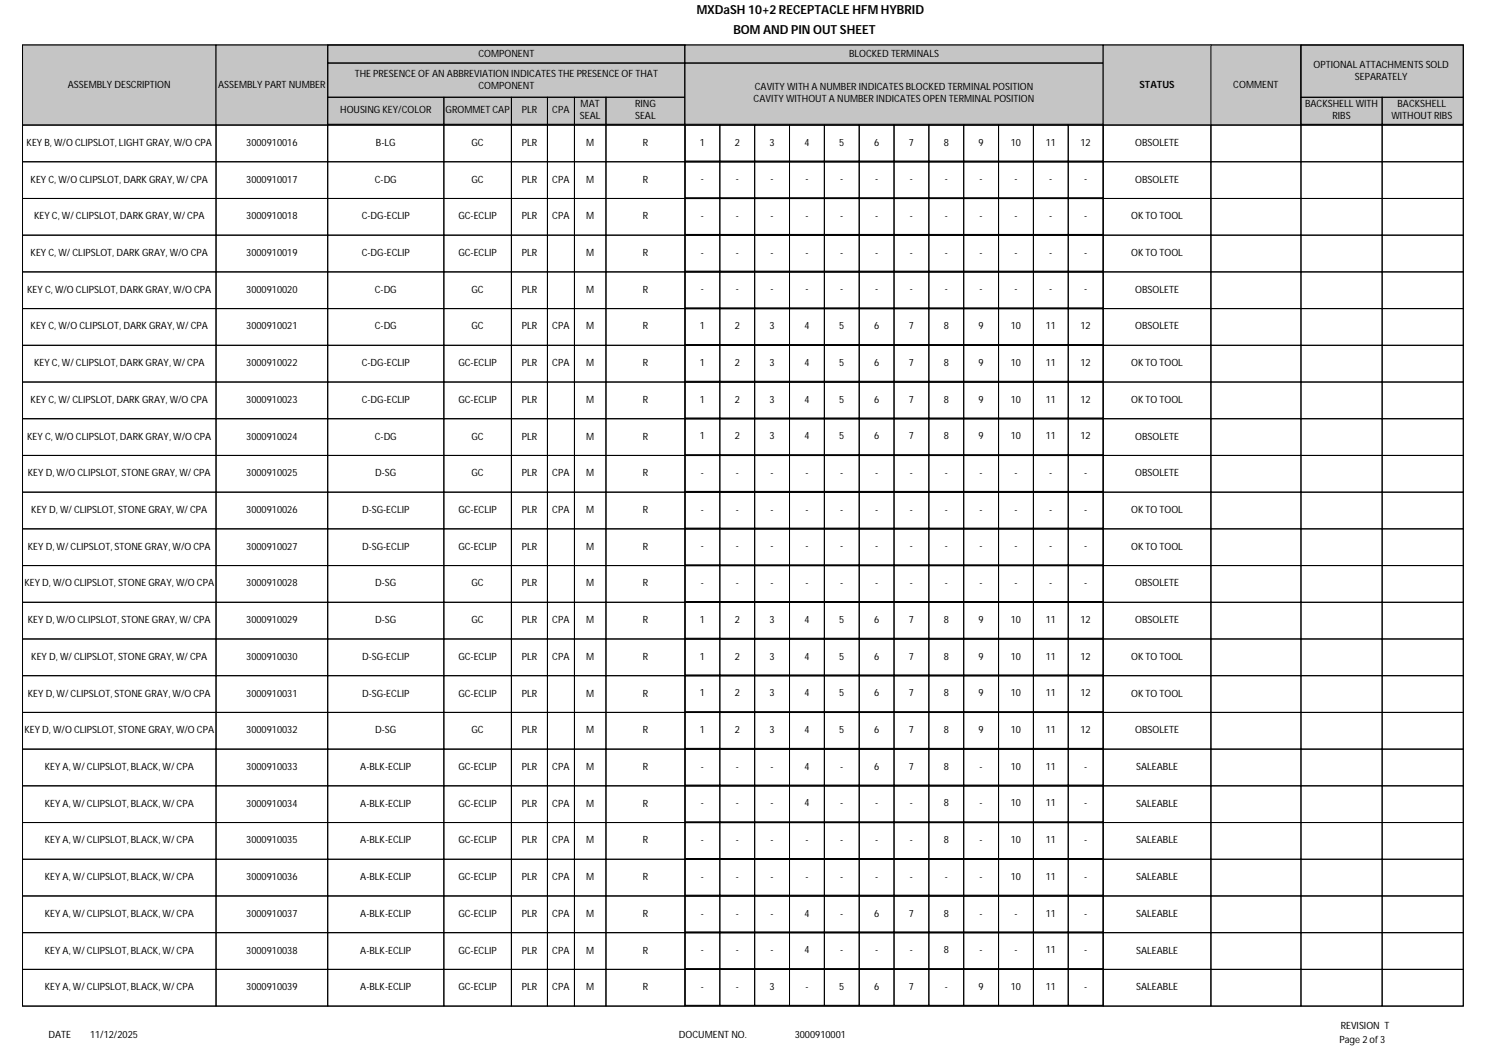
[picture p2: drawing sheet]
<svg xmlns="http://www.w3.org/2000/svg" width="420mm" height="297mm" viewBox="0 0 420 297" stroke-linecap="round" stroke-linejoin="round" font-family="sans-serif">
<defs><g id="words">
<g font-size="3.5">
<text x="196.5" y="4.1">MXDaSH 10+2 RECEPTACLE HFM HYBRID</text>
<text x="206.9" y="9.5">BOM AND PIN OUT SHEET</text>
</g>
<g font-size="2.8">
<text x="134.9" y="15.9">COMPONENT</text>
<text x="239.5" y="16">BLOCKED TERMINALS</text>
<text x="100.1" y="21.6">THE PRESENCE OF AN ABBREVIATION INDICATES THE PRESENCE OF THAT</text>
<text x="370.5" y="19.1">OPTIONAL ATTACHMENTS SOLD</text>
<text x="382.2" y="22.5">SEPARATELY</text>
<text x="19.1" y="24.7">ASSEMBLY DESCRIPTION</text>
<text x="61.5" y="24.7">ASSEMBLY PART NUMBER</text>
<text x="134.9" y="25">COMPONENT</text>
<text x="212.6" y="28.8">CAVITY WITHOUT A NUMBER INDICATES OPEN TERMINAL POSITION</text>
<text x="212.9" y="25.4">CAVITY WITH A NUMBER INDICATES BLOCKED TERMINAL POSITION</text>
<text x="321.4" y="24.7">STATUS</text>
<text x="347.9" y="24.7">COMMENT</text>
<text x="95.9" y="31.9">HOUSING KEY/COLOR</text>
<text x="125.7" y="31.9">GROMMET CAP</text>
<text x="147.2" y="31.9">PLR</text>
<text x="155.8" y="31.9">CPA</text>
<text x="163.6" y="33.6">SEAL</text>
<text x="163.8" y="30.3">MAT</text>
<text x="179.1" y="30.3">RING</text>
<text x="179.2" y="33.6">SEAL</text>
<text x="368.1" y="30.3">BACKSHELL WITH</text>
<text x="375.9" y="33.6">RIBS</text>
<text x="392.5" y="33.6">WITHOUT RIBS</text>
<text x="394.2" y="30.3">BACKSHELL</text>
<text x="7.5" y="41.2">KEY B, W/O CLIPSLOT, LIGHT GRAY, W/O CPA</text>
<text x="69.5" y="41.2">3000910016</text>
<text x="106" y="41.2">B-LG</text>
<text x="133" y="41.2">GC</text>
<text x="147.2" y="41.2">PLR</text>
<text x="165.3" y="41.2">M</text>
<text x="181.3" y="41.2">R</text>
<text x="197.4" y="41.1">1</text>
<text x="207.2" y="41.1">2</text>
<text x="217.1" y="41.1">3</text>
<text x="226.9" y="41.1">4</text>
<text x="236.7" y="41.1">5</text>
<text x="246.5" y="41.1">6</text>
<text x="256.4" y="41.1">7</text>
<text x="266.2" y="41.1">8</text>
<text x="276" y="41.1">9</text>
<text x="285.1" y="41.1">10</text>
<text x="295" y="41.1">11</text>
<text x="304.8" y="41.1">12</text>
<text x="320.2" y="41.2">OBSOLETE</text>
<text x="8.6" y="51.5">KEY C, W/O CLIPSLOT, DARK GRAY, W/ CPA</text>
<text x="69.5" y="51.5">3000910017</text>
<text x="105.7" y="51.5">C-DG</text>
<text x="133" y="51.5">GC</text>
<text x="147.2" y="51.5">PLR</text>
<text x="155.8" y="51.5">CPA</text>
<text x="165.3" y="51.5">M</text>
<text x="181.3" y="51.5">R</text>
<text x="197.7" y="51.4">-</text>
<text x="207.5" y="51.4">-</text>
<text x="217.4" y="51.4">-</text>
<text x="227.2" y="51.4">-</text>
<text x="237" y="51.4">-</text>
<text x="246.8" y="51.4">-</text>
<text x="256.7" y="51.4">-</text>
<text x="266.5" y="51.4">-</text>
<text x="276.3" y="51.4">-</text>
<text x="286.1" y="51.4">-</text>
<text x="296" y="51.4">-</text>
<text x="305.8" y="51.4">-</text>
<text x="320.2" y="51.5">OBSOLETE</text>
<text x="9.6" y="61.9">KEY C, W/ CLIPSLOT, DARK GRAY, W/ CPA</text>
<text x="69.5" y="61.9">3000910018</text>
<text x="102" y="61.9">C-DG-ECLIP</text>
<text x="129.3" y="61.9">GC-ECLIP</text>
<text x="147.2" y="61.9">PLR</text>
<text x="155.8" y="61.9">CPA</text>
<text x="165.3" y="61.9">M</text>
<text x="181.3" y="61.9">R</text>
<text x="197.7" y="61.8">-</text>
<text x="207.5" y="61.8">-</text>
<text x="217.4" y="61.8">-</text>
<text x="227.2" y="61.8">-</text>
<text x="237" y="61.8">-</text>
<text x="246.8" y="61.8">-</text>
<text x="256.7" y="61.8">-</text>
<text x="266.5" y="61.8">-</text>
<text x="276.3" y="61.8">-</text>
<text x="286.1" y="61.8">-</text>
<text x="296" y="61.8">-</text>
<text x="305.8" y="61.8">-</text>
<text x="319.1" y="61.9">OK TO TOOL</text>
<text x="8.6" y="72.2">KEY C, W/ CLIPSLOT, DARK GRAY, W/O CPA</text>
<text x="69.5" y="72.2">3000910019</text>
<text x="102" y="72.2">C-DG-ECLIP</text>
<text x="129.3" y="72.2">GC-ECLIP</text>
<text x="147.2" y="72.2">PLR</text>
<text x="165.3" y="72.2">M</text>
<text x="181.3" y="72.2">R</text>
<text x="197.7" y="72.1">-</text>
<text x="207.5" y="72.1">-</text>
<text x="217.4" y="72.1">-</text>
<text x="227.2" y="72.1">-</text>
<text x="237" y="72.1">-</text>
<text x="246.8" y="72.1">-</text>
<text x="256.7" y="72.1">-</text>
<text x="266.5" y="72.1">-</text>
<text x="276.3" y="72.1">-</text>
<text x="286.1" y="72.1">-</text>
<text x="296" y="72.1">-</text>
<text x="305.8" y="72.1">-</text>
<text x="319.1" y="72.2">OK TO TOOL</text>
<text x="7.7" y="82.6">KEY C, W/O CLIPSLOT, DARK GRAY, W/O CPA</text>
<text x="69.5" y="82.6">3000910020</text>
<text x="105.7" y="82.6">C-DG</text>
<text x="133" y="82.6">GC</text>
<text x="147.2" y="82.6">PLR</text>
<text x="165.3" y="82.6">M</text>
<text x="181.3" y="82.6">R</text>
<text x="197.7" y="82.5">-</text>
<text x="207.5" y="82.5">-</text>
<text x="217.4" y="82.5">-</text>
<text x="227.2" y="82.5">-</text>
<text x="237" y="82.5">-</text>
<text x="246.8" y="82.5">-</text>
<text x="256.7" y="82.5">-</text>
<text x="266.5" y="82.5">-</text>
<text x="276.3" y="82.5">-</text>
<text x="286.1" y="82.5">-</text>
<text x="296" y="82.5">-</text>
<text x="305.8" y="82.5">-</text>
<text x="320.2" y="82.6">OBSOLETE</text>
<text x="8.6" y="92.9">KEY C, W/O CLIPSLOT, DARK GRAY, W/ CPA</text>
<text x="69.5" y="92.9">3000910021</text>
<text x="105.7" y="92.9">C-DG</text>
<text x="133" y="92.9">GC</text>
<text x="147.2" y="92.9">PLR</text>
<text x="155.8" y="92.9">CPA</text>
<text x="165.3" y="92.9">M</text>
<text x="181.3" y="92.9">R</text>
<text x="197.4" y="92.8">1</text>
<text x="207.2" y="92.8">2</text>
<text x="217.1" y="92.8">3</text>
<text x="226.9" y="92.8">4</text>
<text x="236.7" y="92.8">5</text>
<text x="246.5" y="92.8">6</text>
<text x="256.4" y="92.8">7</text>
<text x="266.2" y="92.8">8</text>
<text x="276" y="92.8">9</text>
<text x="285.1" y="92.8">10</text>
<text x="295" y="92.8">11</text>
<text x="304.8" y="92.8">12</text>
<text x="320.2" y="92.9">OBSOLETE</text>
<text x="9.6" y="103.3">KEY C, W/ CLIPSLOT, DARK GRAY, W/ CPA</text>
<text x="69.5" y="103.3">3000910022</text>
<text x="102" y="103.3">C-DG-ECLIP</text>
<text x="129.3" y="103.3">GC-ECLIP</text>
<text x="147.2" y="103.3">PLR</text>
<text x="155.8" y="103.3">CPA</text>
<text x="165.3" y="103.3">M</text>
<text x="181.3" y="103.3">R</text>
<text x="197.4" y="103.2">1</text>
<text x="207.2" y="103.2">2</text>
<text x="217.1" y="103.2">3</text>
<text x="226.9" y="103.2">4</text>
<text x="236.7" y="103.2">5</text>
<text x="246.5" y="103.2">6</text>
<text x="256.4" y="103.2">7</text>
<text x="266.2" y="103.2">8</text>
<text x="276" y="103.2">9</text>
<text x="285.1" y="103.2">10</text>
<text x="295" y="103.2">11</text>
<text x="304.8" y="103.2">12</text>
<text x="319.1" y="103.3">OK TO TOOL</text>
<text x="8.6" y="113.6">KEY C, W/ CLIPSLOT, DARK GRAY, W/O CPA</text>
<text x="69.5" y="113.6">3000910023</text>
<text x="102" y="113.6">C-DG-ECLIP</text>
<text x="129.3" y="113.6">GC-ECLIP</text>
<text x="147.2" y="113.6">PLR</text>
<text x="165.3" y="113.6">M</text>
<text x="181.3" y="113.6">R</text>
<text x="197.4" y="113.5">1</text>
<text x="207.2" y="113.5">2</text>
<text x="217.1" y="113.5">3</text>
<text x="226.9" y="113.5">4</text>
<text x="236.7" y="113.5">5</text>
<text x="246.5" y="113.5">6</text>
<text x="256.4" y="113.5">7</text>
<text x="266.2" y="113.5">8</text>
<text x="276" y="113.5">9</text>
<text x="285.1" y="113.5">10</text>
<text x="295" y="113.5">11</text>
<text x="304.8" y="113.5">12</text>
<text x="319.1" y="113.6">OK TO TOOL</text>
<text x="7.7" y="124">KEY C, W/O CLIPSLOT, DARK GRAY, W/O CPA</text>
<text x="69.5" y="124">3000910024</text>
<text x="105.7" y="124">C-DG</text>
<text x="133" y="124">GC</text>
<text x="147.2" y="124">PLR</text>
<text x="165.3" y="124">M</text>
<text x="181.3" y="124">R</text>
<text x="197.4" y="123.9">1</text>
<text x="207.2" y="123.9">2</text>
<text x="217.1" y="123.9">3</text>
<text x="226.9" y="123.9">4</text>
<text x="236.7" y="123.9">5</text>
<text x="246.5" y="123.9">6</text>
<text x="256.4" y="123.9">7</text>
<text x="266.2" y="123.9">8</text>
<text x="276" y="123.9">9</text>
<text x="285.1" y="123.9">10</text>
<text x="295" y="123.9">11</text>
<text x="304.8" y="123.9">12</text>
<text x="320.2" y="124">OBSOLETE</text>
<text x="7.9" y="134.3">KEY D, W/O CLIPSLOT, STONE GRAY, W/ CPA</text>
<text x="69.5" y="134.3">3000910025</text>
<text x="105.8" y="134.3">D-SG</text>
<text x="133" y="134.3">GC</text>
<text x="147.2" y="134.3">PLR</text>
<text x="155.8" y="134.3">CPA</text>
<text x="165.3" y="134.3">M</text>
<text x="181.3" y="134.3">R</text>
<text x="197.7" y="134.3">-</text>
<text x="207.5" y="134.3">-</text>
<text x="217.4" y="134.3">-</text>
<text x="227.2" y="134.3">-</text>
<text x="237" y="134.3">-</text>
<text x="246.8" y="134.3">-</text>
<text x="256.7" y="134.3">-</text>
<text x="266.5" y="134.3">-</text>
<text x="276.3" y="134.3">-</text>
<text x="286.1" y="134.3">-</text>
<text x="296" y="134.3">-</text>
<text x="305.8" y="134.3">-</text>
<text x="320.2" y="134.3">OBSOLETE</text>
<text x="8.8" y="144.7">KEY D, W/ CLIPSLOT, STONE GRAY, W/ CPA</text>
<text x="69.5" y="144.7">3000910026</text>
<text x="102.1" y="144.7">D-SG-ECLIP</text>
<text x="129.3" y="144.7">GC-ECLIP</text>
<text x="147.2" y="144.7">PLR</text>
<text x="155.8" y="144.7">CPA</text>
<text x="165.3" y="144.7">M</text>
<text x="181.3" y="144.7">R</text>
<text x="197.7" y="144.6">-</text>
<text x="207.5" y="144.6">-</text>
<text x="217.4" y="144.6">-</text>
<text x="227.2" y="144.6">-</text>
<text x="237" y="144.6">-</text>
<text x="246.8" y="144.6">-</text>
<text x="256.7" y="144.6">-</text>
<text x="266.5" y="144.6">-</text>
<text x="276.3" y="144.6">-</text>
<text x="286.1" y="144.6">-</text>
<text x="296" y="144.6">-</text>
<text x="305.8" y="144.6">-</text>
<text x="319.1" y="144.7">OK TO TOOL</text>
<text x="7.9" y="155">KEY D, W/ CLIPSLOT, STONE GRAY, W/O CPA</text>
<text x="69.5" y="155">3000910027</text>
<text x="102.1" y="155">D-SG-ECLIP</text>
<text x="129.3" y="155">GC-ECLIP</text>
<text x="147.2" y="155">PLR</text>
<text x="165.3" y="155">M</text>
<text x="181.3" y="155">R</text>
<text x="197.7" y="155">-</text>
<text x="207.5" y="155">-</text>
<text x="217.4" y="155">-</text>
<text x="227.2" y="155">-</text>
<text x="237" y="155">-</text>
<text x="246.8" y="155">-</text>
<text x="256.7" y="155">-</text>
<text x="266.5" y="155">-</text>
<text x="276.3" y="155">-</text>
<text x="286.1" y="155">-</text>
<text x="296" y="155">-</text>
<text x="305.8" y="155">-</text>
<text x="319.1" y="155">OK TO TOOL</text>
<text x="6.9" y="165.4">KEY D, W/O CLIPSLOT, STONE GRAY, W/O CPA</text>
<text x="69.5" y="165.4">3000910028</text>
<text x="105.8" y="165.4">D-SG</text>
<text x="133" y="165.4">GC</text>
<text x="147.2" y="165.4">PLR</text>
<text x="165.3" y="165.4">M</text>
<text x="181.3" y="165.4">R</text>
<text x="197.7" y="165.3">-</text>
<text x="207.5" y="165.3">-</text>
<text x="217.4" y="165.3">-</text>
<text x="227.2" y="165.3">-</text>
<text x="237" y="165.3">-</text>
<text x="246.8" y="165.3">-</text>
<text x="256.7" y="165.3">-</text>
<text x="266.5" y="165.3">-</text>
<text x="276.3" y="165.3">-</text>
<text x="286.1" y="165.3">-</text>
<text x="296" y="165.3">-</text>
<text x="305.8" y="165.3">-</text>
<text x="320.2" y="165.4">OBSOLETE</text>
<text x="7.9" y="175.8">KEY D, W/O CLIPSLOT, STONE GRAY, W/ CPA</text>
<text x="69.5" y="175.8">3000910029</text>
<text x="105.8" y="175.8">D-SG</text>
<text x="133" y="175.8">GC</text>
<text x="147.2" y="175.8">PLR</text>
<text x="155.8" y="175.8">CPA</text>
<text x="165.3" y="175.8">M</text>
<text x="181.3" y="175.8">R</text>
<text x="197.4" y="175.7">1</text>
<text x="207.2" y="175.7">2</text>
<text x="217.1" y="175.7">3</text>
<text x="226.9" y="175.7">4</text>
<text x="236.7" y="175.7">5</text>
<text x="246.5" y="175.7">6</text>
<text x="256.4" y="175.7">7</text>
<text x="266.2" y="175.7">8</text>
<text x="276" y="175.7">9</text>
<text x="285.1" y="175.7">10</text>
<text x="295" y="175.7">11</text>
<text x="304.8" y="175.7">12</text>
<text x="320.2" y="175.8">OBSOLETE</text>
<text x="8.8" y="186.1">KEY D, W/ CLIPSLOT, STONE GRAY, W/ CPA</text>
<text x="69.5" y="186.1">3000910030</text>
<text x="102.1" y="186.1">D-SG-ECLIP</text>
<text x="129.3" y="186.1">GC-ECLIP</text>
<text x="147.2" y="186.1">PLR</text>
<text x="155.8" y="186.1">CPA</text>
<text x="165.3" y="186.1">M</text>
<text x="181.3" y="186.1">R</text>
<text x="197.4" y="186">1</text>
<text x="207.2" y="186">2</text>
<text x="217.1" y="186">3</text>
<text x="226.9" y="186">4</text>
<text x="236.7" y="186">5</text>
<text x="246.5" y="186">6</text>
<text x="256.4" y="186">7</text>
<text x="266.2" y="186">8</text>
<text x="276" y="186">9</text>
<text x="285.1" y="186">10</text>
<text x="295" y="186">11</text>
<text x="304.8" y="186">12</text>
<text x="319.1" y="186.1">OK TO TOOL</text>
<text x="7.9" y="196.5">KEY D, W/ CLIPSLOT, STONE GRAY, W/O CPA</text>
<text x="69.5" y="196.5">3000910031</text>
<text x="102.1" y="196.5">D-SG-ECLIP</text>
<text x="129.3" y="196.5">GC-ECLIP</text>
<text x="147.2" y="196.5">PLR</text>
<text x="165.3" y="196.5">M</text>
<text x="181.3" y="196.5">R</text>
<text x="197.4" y="196.4">1</text>
<text x="207.2" y="196.4">2</text>
<text x="217.1" y="196.4">3</text>
<text x="226.9" y="196.4">4</text>
<text x="236.7" y="196.4">5</text>
<text x="246.5" y="196.4">6</text>
<text x="256.4" y="196.4">7</text>
<text x="266.2" y="196.4">8</text>
<text x="276" y="196.4">9</text>
<text x="285.1" y="196.4">10</text>
<text x="295" y="196.4">11</text>
<text x="304.8" y="196.4">12</text>
<text x="319.1" y="196.5">OK TO TOOL</text>
<text x="6.9" y="206.8">KEY D, W/O CLIPSLOT, STONE GRAY, W/O CPA</text>
<text x="69.5" y="206.8">3000910032</text>
<text x="105.8" y="206.8">D-SG</text>
<text x="133" y="206.8">GC</text>
<text x="147.2" y="206.8">PLR</text>
<text x="165.3" y="206.8">M</text>
<text x="181.3" y="206.8">R</text>
<text x="197.4" y="206.7">1</text>
<text x="207.2" y="206.7">2</text>
<text x="217.1" y="206.7">3</text>
<text x="226.9" y="206.7">4</text>
<text x="236.7" y="206.7">5</text>
<text x="246.5" y="206.7">6</text>
<text x="256.4" y="206.7">7</text>
<text x="266.2" y="206.7">8</text>
<text x="276" y="206.7">9</text>
<text x="285.1" y="206.7">10</text>
<text x="295" y="206.7">11</text>
<text x="304.8" y="206.7">12</text>
<text x="320.2" y="206.8">OBSOLETE</text>
<text x="12.6" y="217.2">KEY A, W/ CLIPSLOT, BLACK, W/ CPA</text>
<text x="69.5" y="217.2">3000910033</text>
<text x="101.6" y="217.2">A-BLK-ECLIP</text>
<text x="129.3" y="217.2">GC-ECLIP</text>
<text x="147.2" y="217.2">PLR</text>
<text x="155.8" y="217.2">CPA</text>
<text x="165.3" y="217.2">M</text>
<text x="181.3" y="217.2">R</text>
<text x="197.7" y="217.1">-</text>
<text x="207.5" y="217.1">-</text>
<text x="217.4" y="217.1">-</text>
<text x="226.9" y="217.1">4</text>
<text x="237" y="217.1">-</text>
<text x="246.5" y="217.1">6</text>
<text x="256.4" y="217.1">7</text>
<text x="266.2" y="217.1">8</text>
<text x="276.3" y="217.1">-</text>
<text x="285.1" y="217.1">10</text>
<text x="295" y="217.1">11</text>
<text x="305.8" y="217.1">-</text>
<text x="320.5" y="217.2">SALEABLE</text>
<text x="12.6" y="227.5">KEY A, W/ CLIPSLOT, BLACK, W/ CPA</text>
<text x="69.5" y="227.5">3000910034</text>
<text x="101.6" y="227.5">A-BLK-ECLIP</text>
<text x="129.3" y="227.5">GC-ECLIP</text>
<text x="147.2" y="227.5">PLR</text>
<text x="155.8" y="227.5">CPA</text>
<text x="165.3" y="227.5">M</text>
<text x="181.3" y="227.5">R</text>
<text x="197.7" y="227.4">-</text>
<text x="207.5" y="227.4">-</text>
<text x="217.4" y="227.4">-</text>
<text x="226.9" y="227.4">4</text>
<text x="237" y="227.4">-</text>
<text x="246.8" y="227.4">-</text>
<text x="256.7" y="227.4">-</text>
<text x="266.2" y="227.4">8</text>
<text x="276.3" y="227.4">-</text>
<text x="285.1" y="227.4">10</text>
<text x="295" y="227.4">11</text>
<text x="305.8" y="227.4">-</text>
<text x="320.5" y="227.5">SALEABLE</text>
<text x="12.6" y="237.9">KEY A, W/ CLIPSLOT, BLACK, W/ CPA</text>
<text x="69.5" y="237.9">3000910035</text>
<text x="101.6" y="237.9">A-BLK-ECLIP</text>
<text x="129.3" y="237.9">GC-ECLIP</text>
<text x="147.2" y="237.9">PLR</text>
<text x="155.8" y="237.9">CPA</text>
<text x="165.3" y="237.9">M</text>
<text x="181.3" y="237.9">R</text>
<text x="197.7" y="237.8">-</text>
<text x="207.5" y="237.8">-</text>
<text x="217.4" y="237.8">-</text>
<text x="227.2" y="237.8">-</text>
<text x="237" y="237.8">-</text>
<text x="246.8" y="237.8">-</text>
<text x="256.7" y="237.8">-</text>
<text x="266.2" y="237.8">8</text>
<text x="276.3" y="237.8">-</text>
<text x="285.1" y="237.8">10</text>
<text x="295" y="237.8">11</text>
<text x="305.8" y="237.8">-</text>
<text x="320.5" y="237.9">SALEABLE</text>
<text x="12.6" y="248.2">KEY A, W/ CLIPSLOT, BLACK, W/ CPA</text>
<text x="69.5" y="248.2">3000910036</text>
<text x="101.6" y="248.2">A-BLK-ECLIP</text>
<text x="129.3" y="248.2">GC-ECLIP</text>
<text x="147.2" y="248.2">PLR</text>
<text x="155.8" y="248.2">CPA</text>
<text x="165.3" y="248.2">M</text>
<text x="181.3" y="248.2">R</text>
<text x="197.7" y="248.1">-</text>
<text x="207.5" y="248.1">-</text>
<text x="217.4" y="248.1">-</text>
<text x="227.2" y="248.1">-</text>
<text x="237" y="248.1">-</text>
<text x="246.8" y="248.1">-</text>
<text x="256.7" y="248.1">-</text>
<text x="266.5" y="248.1">-</text>
<text x="276.3" y="248.1">-</text>
<text x="285.1" y="248.1">10</text>
<text x="295" y="248.1">11</text>
<text x="305.8" y="248.1">-</text>
<text x="320.5" y="248.2">SALEABLE</text>
<text x="12.6" y="258.6">KEY A, W/ CLIPSLOT, BLACK, W/ CPA</text>
<text x="69.5" y="258.6">3000910037</text>
<text x="101.6" y="258.6">A-BLK-ECLIP</text>
<text x="129.3" y="258.6">GC-ECLIP</text>
<text x="147.2" y="258.6">PLR</text>
<text x="155.8" y="258.6">CPA</text>
<text x="165.3" y="258.6">M</text>
<text x="181.3" y="258.6">R</text>
<text x="197.7" y="258.5">-</text>
<text x="207.5" y="258.5">-</text>
<text x="217.4" y="258.5">-</text>
<text x="226.9" y="258.5">4</text>
<text x="237" y="258.5">-</text>
<text x="246.5" y="258.5">6</text>
<text x="256.4" y="258.5">7</text>
<text x="266.2" y="258.5">8</text>
<text x="276.3" y="258.5">-</text>
<text x="286.1" y="258.5">-</text>
<text x="295" y="258.5">11</text>
<text x="305.8" y="258.5">-</text>
<text x="320.5" y="258.6">SALEABLE</text>
<text x="12.6" y="268.9">KEY A, W/ CLIPSLOT, BLACK, W/ CPA</text>
<text x="69.5" y="268.9">3000910038</text>
<text x="101.6" y="268.9">A-BLK-ECLIP</text>
<text x="129.3" y="268.9">GC-ECLIP</text>
<text x="147.2" y="268.9">PLR</text>
<text x="155.8" y="268.9">CPA</text>
<text x="165.3" y="268.9">M</text>
<text x="181.3" y="268.9">R</text>
<text x="197.7" y="268.9">-</text>
<text x="207.5" y="268.9">-</text>
<text x="217.4" y="268.9">-</text>
<text x="226.9" y="268.9">4</text>
<text x="237" y="268.9">-</text>
<text x="246.8" y="268.9">-</text>
<text x="256.7" y="268.9">-</text>
<text x="266.2" y="268.9">8</text>
<text x="276.3" y="268.9">-</text>
<text x="286.1" y="268.9">-</text>
<text x="295" y="268.9">11</text>
<text x="305.8" y="268.9">-</text>
<text x="320.5" y="268.9">SALEABLE</text>
<text x="12.6" y="279.3">KEY A, W/ CLIPSLOT, BLACK, W/ CPA</text>
<text x="69.5" y="279.3">3000910039</text>
<text x="101.6" y="279.3">A-BLK-ECLIP</text>
<text x="129.3" y="279.3">GC-ECLIP</text>
<text x="147.2" y="279.3">PLR</text>
<text x="155.8" y="279.3">CPA</text>
<text x="165.3" y="279.3">M</text>
<text x="181.3" y="279.3">R</text>
<text x="197.7" y="279.2">-</text>
<text x="207.5" y="279.2">-</text>
<text x="217.1" y="279.2">3</text>
<text x="227.2" y="279.2">-</text>
<text x="236.7" y="279.2">5</text>
<text x="246.5" y="279.2">6</text>
<text x="256.4" y="279.2">7</text>
<text x="266.5" y="279.2">-</text>
<text x="276" y="279.2">9</text>
<text x="285.1" y="279.2">10</text>
<text x="295" y="279.2">11</text>
<text x="305.8" y="279.2">-</text>
<text x="320.5" y="279.3">SALEABLE</text>
<text x="13.7" y="292.8">DATE</text>
<text x="25.4" y="292.8">11/12/2025</text>
<text x="191.5" y="292.8">DOCUMENT NO.</text>
<text x="224.2" y="292.8">3000910001</text>
<text x="378.2" y="290.3">REVISION T</text>
<text x="377.8" y="294.2">Page 2 of 3</text>
</g>
</g></defs>
<path d="M6.3 12.7h406.5v271.1h-406.5z" fill="none" stroke="#000" stroke-width=".28"/>
<path d="M6.3 12.7h54.6v22.6h-54.6z" fill="#c9c6b8"/>
<path d="M6.3 12.7h54.6v22.6h-54.6z" fill="none" stroke="#000" stroke-width=".28"/>
<path d="M60.9 12.7h31.5v22.6h-31.5z" fill="#c9c6b8"/>
<path d="M60.9 12.7h31.5v22.6h-31.5z" fill="none" stroke="#000" stroke-width=".28"/>
<path d="M92.4 12.7h100.8v22.6h-100.8z" fill="#c9c6b8"/>
<path d="M92.4 12.7h100.8v22.6h-100.8zM92.5 12.7h100.7v5.1h-100.7zM92.5 17.8h100.7v9.6h-100.7zM92.4 27.4h32.8v7.7h-32.8zM125.2 27.4h19.1v7.7h-19.1zM144.3 27.4h10.1v7.7h-10.1zM154.4 27.4h7.6v7.7h-7.6zM162 27.4h8.9v7.7h-8.9zM170.9 27.4h22.3v7.7h-22.3z" fill="none" stroke="#000" stroke-width=".28"/>
<path d="M193.2 12.7h118v22.6h-118z" fill="#c9c6b8"/>
<path d="M193.2 17.8h117.9v17.3h-117.9zM193.2 12.7h117.9v5.1h-117.9z" fill="none" stroke="#000" stroke-width=".28"/>
<path d="M311.2 12.7h30.4v22.6h-30.4z" fill="#c9c6b8"/>
<path d="M311.2 12.7h30.4v22.6h-30.4z" fill="none" stroke="#000" stroke-width=".28"/>
<path d="M341.6 12.7h25.4v22.6h-25.4z" fill="#c9c6b8"/>
<path d="M341.6 12.7h25.4v22.6h-25.4z" fill="none" stroke="#000" stroke-width=".28"/>
<path d="M367 12.7h45.8v22.6h-45.8z" fill="#c9c6b8"/>
<g fill="none" stroke="#000" stroke-width=".28">
<path d="M367 12.7h45.8v22.6h-45.8zM367 12.7h45.7v14.7h-45.7zM6.3 35.3h54.6v10.3h-54.6zM60.9 35.3h31.5v10.3h-31.5zM92.4 35.3h32.8v10.3h-32.8zM125.2 35.3h19.1v10.3h-19.1zM144.3 35.3h10.1v10.3h-10.1zM154.4 35.3h7.6v10.3h-7.6zM162 35.3h8.9v10.3h-8.9zM170.9 35.3h22.3v10.3h-22.3zM193.2 35.3h118v10.3h-118zM193.2 35.3h9.8v10.1h-9.8z"/>
<path d="M203 35.3h9.9v10.1h-9.9zM212.9 35.3h9.8v10.1h-9.8zM222.7 35.3h9.8v10.1h-9.8zM232.5 35.3h9.9v10.1h-9.9zM242.4 35.3h9.8v10.1h-9.8zM252.2 35.3h9.8v10.1h-9.8zM262 35.3h9.8v10.1h-9.8zM271.8 35.3h9.9v10.1h-9.9zM281.7 35.3h9.8v10.1h-9.8zM291.5 35.3h9.8v10.1h-9.8zM301.3 35.3h9.8v10.1h-9.8zM311.2 35.3h30.4v10.3h-30.4z"/>
<path d="M341.6 35.3h25.4v10.3h-25.4zM367 27.4h22.9v7.7h-22.9zM367 35.3h22.9v10.3h-22.9zM389.9 27.4h22.9v7.7h-22.9zM389.9 35.3h22.9v10.3h-22.9zM6.3 45.6h54.6v10.4h-54.6zM6.3 56h54.6v10.3h-54.6zM60.9 45.6h31.5v10.4h-31.5zM60.9 56h31.5v10.3h-31.5zM92.4 45.6h32.8v10.4h-32.8zM92.4 56h32.8v10.3h-32.8zM125.2 45.6h19.1v10.4h-19.1z"/>
<path d="M125.2 56h19.1v10.3h-19.1zM144.3 45.6h10.1v10.4h-10.1zM144.3 56h10.1v10.3h-10.1zM154.4 45.6h7.6v10.4h-7.6zM154.4 56h7.6v10.3h-7.6zM162 45.6h8.9v10.4h-8.9zM162 56h8.9v10.3h-8.9zM170.9 45.6h22.3v10.4h-22.3zM170.9 56h22.3v10.3h-22.3zM193.2 45.6h118v10.4h-118zM193.2 45.7h9.8v10.1h-9.8zM193.2 56h118v10.3h-118z"/>
<path d="M193.2 56h9.8v10.1h-9.8zM203 45.7h9.9v10.1h-9.9zM203 56h9.9v10.1h-9.9zM212.9 45.7h9.8v10.1h-9.8zM212.9 56h9.8v10.1h-9.8zM222.7 45.7h9.8v10.1h-9.8zM222.7 56h9.8v10.1h-9.8zM232.5 45.7h9.9v10.1h-9.9zM232.5 56h9.9v10.1h-9.9zM242.4 45.7h9.8v10.1h-9.8zM242.4 56h9.8v10.1h-9.8zM252.2 45.7h9.8v10.1h-9.8z"/>
<path d="M252.2 56h9.8v10.1h-9.8zM262 45.7h9.8v10.1h-9.8zM262 56h9.8v10.1h-9.8zM271.8 45.7h9.9v10.1h-9.9zM271.8 56h9.9v10.1h-9.9zM281.7 45.7h9.8v10.1h-9.8zM281.7 56h9.8v10.1h-9.8zM291.5 45.7h9.8v10.1h-9.8zM291.5 56h9.8v10.1h-9.8zM301.3 45.7h9.8v10.1h-9.8zM301.3 56h9.8v10.1h-9.8zM311.2 45.6h30.4v10.4h-30.4z"/>
<path d="M311.2 56h30.4v10.3h-30.4zM341.6 45.6h25.4v10.4h-25.4zM341.6 56h25.4v10.3h-25.4zM367 45.6h22.9v10.4h-22.9zM367 56h22.9v10.3h-22.9zM389.9 45.6h22.9v10.4h-22.9zM389.9 56h22.9v10.3h-22.9zM6.3 66.3h54.6v10.4h-54.6zM6.3 76.7h54.6v10.3h-54.6zM60.9 66.3h31.5v10.4h-31.5zM60.9 76.7h31.5v10.3h-31.5zM92.4 66.3h32.8v10.4h-32.8z"/>
<path d="M92.4 76.7h32.8v10.3h-32.8zM125.2 66.3h19.1v10.4h-19.1zM125.2 76.7h19.1v10.3h-19.1zM144.3 66.3h10.1v10.4h-10.1zM144.3 76.7h10.1v10.3h-10.1zM154.4 66.3h7.6v10.4h-7.6zM154.4 76.7h7.6v10.3h-7.6zM162 66.3h8.9v10.4h-8.9zM162 76.7h8.9v10.3h-8.9zM170.9 66.3h22.3v10.4h-22.3zM170.9 76.7h22.3v10.3h-22.3zM193.2 66.3h118v10.4h-118z"/>
<path d="M193.2 66.4h9.8v10.1h-9.8zM193.2 76.7h118v10.3h-118zM193.2 76.7h9.8v10.1h-9.8zM203 66.4h9.9v10.1h-9.9zM203 76.7h9.9v10.1h-9.9zM212.9 66.4h9.8v10.1h-9.8zM212.9 76.7h9.8v10.1h-9.8zM222.7 66.4h9.8v10.1h-9.8zM222.7 76.7h9.8v10.1h-9.8zM232.5 66.4h9.9v10.1h-9.9zM232.5 76.7h9.9v10.1h-9.9zM242.4 66.4h9.8v10.1h-9.8z"/>
<path d="M242.4 76.7h9.8v10.1h-9.8zM252.2 66.4h9.8v10.1h-9.8zM252.2 76.7h9.8v10.1h-9.8zM262 66.4h9.8v10.1h-9.8zM262 76.7h9.8v10.1h-9.8zM271.8 66.4h9.9v10.1h-9.9zM271.8 76.7h9.9v10.1h-9.9zM281.7 66.4h9.8v10.1h-9.8zM281.7 76.7h9.8v10.1h-9.8zM291.5 66.4h9.8v10.1h-9.8zM291.5 76.7h9.8v10.1h-9.8zM301.3 66.4h9.8v10.1h-9.8z"/>
<path d="M301.3 76.7h9.8v10.1h-9.8zM311.2 66.3h30.4v10.4h-30.4zM311.2 76.7h30.4v10.3h-30.4zM341.6 66.3h25.4v10.4h-25.4zM341.6 76.7h25.4v10.3h-25.4zM367 66.3h22.9v10.4h-22.9zM367 76.7h22.9v10.3h-22.9zM389.9 66.3h22.9v10.4h-22.9zM389.9 76.7h22.9v10.3h-22.9zM6.3 87h54.6v10.4h-54.6zM6.3 97.4h54.6v10.4h-54.6zM60.9 87h31.5v10.4h-31.5z"/>
<path d="M60.9 97.4h31.5v10.4h-31.5zM92.4 87h32.8v10.4h-32.8zM92.4 97.4h32.8v10.4h-32.8zM125.2 87h19.1v10.4h-19.1zM125.2 97.4h19.1v10.4h-19.1zM144.3 87h10.1v10.4h-10.1zM144.3 97.4h10.1v10.4h-10.1zM154.4 87h7.6v10.4h-7.6zM154.4 97.4h7.6v10.4h-7.6zM162 87h8.9v10.4h-8.9zM162 97.4h8.9v10.4h-8.9zM170.9 87h22.3v10.4h-22.3z"/>
<path d="M170.9 97.4h22.3v10.4h-22.3zM193.2 87h118v10.4h-118zM193.2 87.1h9.8v10.1h-9.8zM193.2 97.4h118v10.4h-118zM193.2 97.4h9.8v10.1h-9.8zM203 87.1h9.9v10.1h-9.9zM203 97.4h9.9v10.1h-9.9zM212.9 87.1h9.8v10.1h-9.8zM212.9 97.4h9.8v10.1h-9.8zM222.7 87.1h9.8v10.1h-9.8zM222.7 97.4h9.8v10.1h-9.8zM232.5 87.1h9.9v10.1h-9.9z"/>
<path d="M232.5 97.4h9.9v10.1h-9.9zM242.4 87.1h9.8v10.1h-9.8zM242.4 97.4h9.8v10.1h-9.8zM252.2 87.1h9.8v10.1h-9.8zM252.2 97.4h9.8v10.1h-9.8zM262 87.1h9.8v10.1h-9.8zM262 97.4h9.8v10.1h-9.8zM271.8 87.1h9.9v10.1h-9.9zM271.8 97.4h9.9v10.1h-9.9zM281.7 87.1h9.8v10.1h-9.8zM281.7 97.4h9.8v10.1h-9.8zM291.5 87.1h9.8v10.1h-9.8z"/>
<path d="M291.5 97.4h9.8v10.1h-9.8zM301.3 87.1h9.8v10.1h-9.8zM301.3 97.4h9.8v10.1h-9.8zM311.2 87h30.4v10.4h-30.4zM311.2 97.4h30.4v10.4h-30.4zM341.6 87h25.4v10.4h-25.4zM341.6 97.4h25.4v10.4h-25.4zM367 87h22.9v10.4h-22.9zM367 97.4h22.9v10.4h-22.9zM389.9 87h22.9v10.4h-22.9zM389.9 97.4h22.9v10.4h-22.9zM6.3 107.8h54.6v10.3h-54.6z"/>
<path d="M6.3 118.1h54.6v10.4h-54.6zM60.9 107.8h31.5v10.3h-31.5zM60.9 118.1h31.5v10.4h-31.5zM92.4 107.8h32.8v10.3h-32.8zM92.4 118.1h32.8v10.4h-32.8zM125.2 107.8h19.1v10.3h-19.1zM125.2 118.1h19.1v10.4h-19.1zM144.3 107.8h10.1v10.3h-10.1zM144.3 118.1h10.1v10.4h-10.1zM154.4 107.8h7.6v10.3h-7.6zM154.4 118.1h7.6v10.4h-7.6zM162 107.8h8.9v10.3h-8.9z"/>
<path d="M162 118.1h8.9v10.4h-8.9zM170.9 107.8h22.3v10.3h-22.3zM170.9 118.1h22.3v10.4h-22.3zM193.2 107.8h118v10.3h-118zM193.2 107.8h9.8v10.1h-9.8zM193.2 118.1h118v10.4h-118zM193.2 118.1h9.8v10.1h-9.8zM203 107.8h9.9v10.1h-9.9zM203 118.1h9.9v10.1h-9.9zM212.9 107.8h9.8v10.1h-9.8zM212.9 118.1h9.8v10.1h-9.8zM222.7 107.8h9.8v10.1h-9.8z"/>
<path d="M222.7 118.1h9.8v10.1h-9.8zM232.5 107.8h9.9v10.1h-9.9zM232.5 118.1h9.9v10.1h-9.9zM242.4 107.8h9.8v10.1h-9.8zM242.4 118.1h9.8v10.1h-9.8zM252.2 107.8h9.8v10.1h-9.8zM252.2 118.1h9.8v10.1h-9.8zM262 107.8h9.8v10.1h-9.8zM262 118.1h9.8v10.1h-9.8zM271.8 107.8h9.9v10.1h-9.9zM271.8 118.1h9.9v10.1h-9.9zM281.7 107.8h9.8v10.1h-9.8z"/>
<path d="M281.7 118.1h9.8v10.1h-9.8zM291.5 107.8h9.8v10.1h-9.8zM291.5 118.1h9.8v10.1h-9.8zM301.3 107.8h9.8v10.1h-9.8zM301.3 118.1h9.8v10.1h-9.8zM311.2 107.8h30.4v10.3h-30.4zM311.2 118.1h30.4v10.4h-30.4zM341.6 107.8h25.4v10.3h-25.4zM341.6 118.1h25.4v10.4h-25.4zM367 107.8h22.9v10.3h-22.9zM367 118.1h22.9v10.4h-22.9zM389.9 107.8h22.9v10.3h-22.9z"/>
<path d="M389.9 118.1h22.9v10.4h-22.9zM6.3 128.5h54.6v10.3h-54.6zM6.3 138.8h54.6v10.4h-54.6zM60.9 128.5h31.5v10.3h-31.5zM60.9 138.8h31.5v10.4h-31.5zM92.4 128.5h32.8v10.3h-32.8zM92.4 138.8h32.8v10.4h-32.8zM125.2 128.5h19.1v10.3h-19.1zM125.2 138.8h19.1v10.4h-19.1zM144.3 128.5h10.1v10.3h-10.1zM144.3 138.8h10.1v10.4h-10.1zM154.4 128.5h7.6v10.3h-7.6z"/>
<path d="M154.4 138.8h7.6v10.4h-7.6zM162 128.5h8.9v10.3h-8.9zM162 138.8h8.9v10.4h-8.9zM170.9 128.5h22.3v10.3h-22.3zM170.9 138.8h22.3v10.4h-22.3zM193.2 128.5h118v10.3h-118zM193.2 128.5h9.8v10.1h-9.8zM193.2 138.8h118v10.4h-118zM193.2 138.8h9.8v10.2h-9.8zM203 128.5h9.9v10.1h-9.9zM203 138.8h9.9v10.2h-9.9zM212.9 128.5h9.8v10.1h-9.8z"/>
<path d="M212.9 138.8h9.8v10.2h-9.8zM222.7 128.5h9.8v10.1h-9.8zM222.7 138.8h9.8v10.2h-9.8zM232.5 128.5h9.9v10.1h-9.9zM232.5 138.8h9.9v10.2h-9.9zM242.4 128.5h9.8v10.1h-9.8zM242.4 138.8h9.8v10.2h-9.8zM252.2 128.5h9.8v10.1h-9.8zM252.2 138.8h9.8v10.2h-9.8zM262 128.5h9.8v10.1h-9.8zM262 138.8h9.8v10.2h-9.8zM271.8 128.5h9.9v10.1h-9.9z"/>
<path d="M271.8 138.8h9.9v10.2h-9.9zM281.7 128.5h9.8v10.1h-9.8zM281.7 138.8h9.8v10.2h-9.8zM291.5 128.5h9.8v10.1h-9.8zM291.5 138.8h9.8v10.2h-9.8zM301.3 128.5h9.8v10.1h-9.8zM301.3 138.8h9.8v10.2h-9.8zM311.2 128.5h30.4v10.3h-30.4zM311.2 138.8h30.4v10.4h-30.4zM341.6 128.5h25.4v10.3h-25.4zM341.6 138.8h25.4v10.4h-25.4zM367 128.5h22.9v10.3h-22.9z"/>
<path d="M367 138.8h22.9v10.4h-22.9zM389.9 128.5h22.9v10.3h-22.9zM389.9 138.8h22.9v10.4h-22.9zM6.3 149.2h54.6v10.3h-54.6zM6.3 159.5h54.6v10.4h-54.6zM60.9 149.2h31.5v10.3h-31.5zM60.9 159.5h31.5v10.4h-31.5zM92.4 149.2h32.8v10.3h-32.8zM92.4 159.5h32.8v10.4h-32.8zM125.2 149.2h19.1v10.3h-19.1zM125.2 159.5h19.1v10.4h-19.1zM144.3 149.2h10.1v10.3h-10.1z"/>
<path d="M144.3 159.5h10.1v10.4h-10.1zM154.4 149.2h7.6v10.3h-7.6zM154.4 159.5h7.6v10.4h-7.6zM162 149.2h8.9v10.3h-8.9zM162 159.5h8.9v10.4h-8.9zM170.9 149.2h22.3v10.3h-22.3zM170.9 159.5h22.3v10.4h-22.3zM193.2 149.2h118v10.3h-118zM193.2 149.2h9.8v10.1h-9.8zM193.2 159.5h118v10.4h-118zM193.2 159.6h9.8v10.1h-9.8zM203 149.2h9.9v10.1h-9.9z"/>
<path d="M203 159.6h9.9v10.1h-9.9zM212.9 149.2h9.8v10.1h-9.8zM212.9 159.6h9.8v10.1h-9.8zM222.7 149.2h9.8v10.1h-9.8zM222.7 159.6h9.8v10.1h-9.8zM232.5 149.2h9.9v10.1h-9.9zM232.5 159.6h9.9v10.1h-9.9zM242.4 149.2h9.8v10.1h-9.8zM242.4 159.6h9.8v10.1h-9.8zM252.2 149.2h9.8v10.1h-9.8zM252.2 159.6h9.8v10.1h-9.8zM262 149.2h9.8v10.1h-9.8z"/>
<path d="M262 159.6h9.8v10.1h-9.8zM271.8 149.2h9.9v10.1h-9.9zM271.8 159.6h9.9v10.1h-9.9zM281.7 149.2h9.8v10.1h-9.8zM281.7 159.6h9.8v10.1h-9.8zM291.5 149.2h9.8v10.1h-9.8zM291.5 159.6h9.8v10.1h-9.8zM301.3 149.2h9.8v10.1h-9.8zM301.3 159.6h9.8v10.1h-9.8zM311.2 149.2h30.4v10.3h-30.4zM311.2 159.5h30.4v10.4h-30.4zM341.6 149.2h25.4v10.3h-25.4z"/>
<path d="M341.6 159.5h25.4v10.4h-25.4zM367 149.2h22.9v10.3h-22.9zM367 159.5h22.9v10.4h-22.9zM389.9 149.2h22.9v10.3h-22.9zM389.9 159.5h22.9v10.4h-22.9zM6.3 169.9h54.6v10.3h-54.6zM60.9 169.9h31.5v10.3h-31.5zM92.4 169.9h32.8v10.3h-32.8zM125.2 169.9h19.1v10.3h-19.1zM144.3 169.9h10.1v10.3h-10.1zM154.4 169.9h7.6v10.3h-7.6zM162 169.9h8.9v10.3h-8.9z"/>
<path d="M170.9 169.9h22.3v10.3h-22.3zM193.2 169.9h118v10.3h-118zM193.2 169.9h9.8v10.1h-9.8zM203 169.9h9.9v10.1h-9.9zM212.9 169.9h9.8v10.1h-9.8zM222.7 169.9h9.8v10.1h-9.8zM232.5 169.9h9.9v10.1h-9.9zM242.4 169.9h9.8v10.1h-9.8zM252.2 169.9h9.8v10.1h-9.8zM262 169.9h9.8v10.1h-9.8zM271.8 169.9h9.9v10.1h-9.9zM281.7 169.9h9.8v10.1h-9.8z"/>
<path d="M291.5 169.9h9.8v10.1h-9.8zM301.3 169.9h9.8v10.1h-9.8zM311.2 169.9h30.4v10.3h-30.4zM341.6 169.9h25.4v10.3h-25.4zM367 169.9h22.9v10.3h-22.9zM389.9 169.9h22.9v10.3h-22.9zM6.3 180.2h54.6v10.4h-54.6zM6.3 190.6h54.6v10.3h-54.6zM60.9 180.2h31.5v10.4h-31.5zM60.9 190.6h31.5v10.3h-31.5zM92.4 180.2h32.8v10.4h-32.8zM92.4 190.6h32.8v10.3h-32.8z"/>
<path d="M125.2 180.2h19.1v10.4h-19.1zM125.2 190.6h19.1v10.3h-19.1zM144.3 180.2h10.1v10.4h-10.1zM144.3 190.6h10.1v10.3h-10.1zM154.4 180.2h7.6v10.4h-7.6zM154.4 190.6h7.6v10.3h-7.6zM162 180.2h8.9v10.4h-8.9zM162 190.6h8.9v10.3h-8.9zM170.9 180.2h22.3v10.4h-22.3zM170.9 190.6h22.3v10.3h-22.3zM193.2 180.2h118v10.4h-118zM193.2 180.3h9.8v10.1h-9.8z"/>
<path d="M193.2 190.6h118v10.3h-118zM193.2 190.6h9.8v10.1h-9.8zM203 180.3h9.9v10.1h-9.9zM203 190.6h9.9v10.1h-9.9zM212.9 180.3h9.8v10.1h-9.8zM212.9 190.6h9.8v10.1h-9.8zM222.7 180.3h9.8v10.1h-9.8zM222.7 190.6h9.8v10.1h-9.8zM232.5 180.3h9.9v10.1h-9.9zM232.5 190.6h9.9v10.1h-9.9zM242.4 180.3h9.8v10.1h-9.8zM242.4 190.6h9.8v10.1h-9.8z"/>
<path d="M252.2 180.3h9.8v10.1h-9.8zM252.2 190.6h9.8v10.1h-9.8zM262 180.3h9.8v10.1h-9.8zM262 190.6h9.8v10.1h-9.8zM271.8 180.3h9.9v10.1h-9.9zM271.8 190.6h9.9v10.1h-9.9zM281.7 180.3h9.8v10.1h-9.8zM281.7 190.6h9.8v10.1h-9.8zM291.5 180.3h9.8v10.1h-9.8zM291.5 190.6h9.8v10.1h-9.8zM301.3 180.3h9.8v10.1h-9.8zM301.3 190.6h9.8v10.1h-9.8z"/>
<path d="M311.2 180.2h30.4v10.4h-30.4zM311.2 190.6h30.4v10.3h-30.4zM341.6 180.2h25.4v10.4h-25.4zM341.6 190.6h25.4v10.3h-25.4zM367 180.2h22.9v10.4h-22.9zM367 190.6h22.9v10.3h-22.9zM389.9 180.2h22.9v10.4h-22.9zM389.9 190.6h22.9v10.3h-22.9zM6.3 200.9h54.6v10.4h-54.6zM6.3 211.3h54.6v10.3h-54.6zM60.9 200.9h31.5v10.4h-31.5zM60.9 211.3h31.5v10.3h-31.5z"/>
<path d="M92.4 200.9h32.8v10.4h-32.8zM92.4 211.3h32.8v10.3h-32.8zM125.2 200.9h19.1v10.4h-19.1zM125.2 211.3h19.1v10.3h-19.1zM144.3 200.9h10.1v10.4h-10.1zM144.3 211.3h10.1v10.3h-10.1zM154.4 200.9h7.6v10.4h-7.6zM154.4 211.3h7.6v10.3h-7.6zM162 200.9h8.9v10.4h-8.9zM162 211.3h8.9v10.3h-8.9zM170.9 200.9h22.3v10.4h-22.3zM170.9 211.3h22.3v10.3h-22.3z"/>
<path d="M193.2 200.9h118v10.4h-118zM193.2 201h9.8v10.1h-9.8zM193.2 211.3h118v10.3h-118zM193.2 211.3h9.8v10.1h-9.8zM203 201h9.9v10.1h-9.9zM203 211.3h9.9v10.1h-9.9zM212.9 201h9.8v10.1h-9.8zM212.9 211.3h9.8v10.1h-9.8zM222.7 201h9.8v10.1h-9.8zM222.7 211.3h9.8v10.1h-9.8zM232.5 201h9.9v10.1h-9.9zM232.5 211.3h9.9v10.1h-9.9z"/>
<path d="M242.4 201h9.8v10.1h-9.8zM242.4 211.3h9.8v10.1h-9.8zM252.2 201h9.8v10.1h-9.8zM252.2 211.3h9.8v10.1h-9.8zM262 201h9.8v10.1h-9.8zM262 211.3h9.8v10.1h-9.8zM271.8 201h9.9v10.1h-9.9zM271.8 211.3h9.9v10.1h-9.9zM281.7 201h9.8v10.1h-9.8zM281.7 211.3h9.8v10.1h-9.8zM291.5 201h9.8v10.1h-9.8zM291.5 211.3h9.8v10.1h-9.8z"/>
<path d="M301.3 201h9.8v10.1h-9.8zM301.3 211.3h9.8v10.1h-9.8zM311.2 200.9h30.4v10.4h-30.4zM311.2 211.3h30.4v10.3h-30.4zM341.6 200.9h25.4v10.4h-25.4zM341.6 211.3h25.4v10.3h-25.4zM367 200.9h22.9v10.4h-22.9zM367 211.3h22.9v10.3h-22.9zM389.9 200.9h22.9v10.4h-22.9zM389.9 211.3h22.9v10.3h-22.9zM6.3 221.6h54.6v10.4h-54.6zM6.3 232h54.6v10.4h-54.6z"/>
<path d="M60.9 221.6h31.5v10.4h-31.5zM60.9 232h31.5v10.4h-31.5zM92.4 221.6h32.8v10.4h-32.8zM92.4 232h32.8v10.4h-32.8zM125.2 221.6h19.1v10.4h-19.1zM125.2 232h19.1v10.4h-19.1zM144.3 221.6h10.1v10.4h-10.1zM144.3 232h10.1v10.4h-10.1zM154.4 221.6h7.6v10.4h-7.6zM154.4 232h7.6v10.4h-7.6zM162 221.6h8.9v10.4h-8.9zM162 232h8.9v10.4h-8.9z"/>
<path d="M170.9 221.6h22.3v10.4h-22.3zM170.9 232h22.3v10.4h-22.3zM193.2 221.6h118v10.4h-118zM193.2 221.7h9.8v10.1h-9.8zM193.2 232h118v10.4h-118zM193.2 232h9.8v10.1h-9.8zM203 221.7h9.9v10.1h-9.9zM203 232h9.9v10.1h-9.9zM212.9 221.7h9.8v10.1h-9.8zM212.9 232h9.8v10.1h-9.8zM222.7 221.7h9.8v10.1h-9.8zM222.7 232h9.8v10.1h-9.8z"/>
<path d="M232.5 221.7h9.9v10.1h-9.9zM232.5 232h9.9v10.1h-9.9zM242.4 221.7h9.8v10.1h-9.8zM242.4 232h9.8v10.1h-9.8zM252.2 221.7h9.8v10.1h-9.8zM252.2 232h9.8v10.1h-9.8zM262 221.7h9.8v10.1h-9.8zM262 232h9.8v10.1h-9.8zM271.8 221.7h9.9v10.1h-9.9zM271.8 232h9.9v10.1h-9.9zM281.7 221.7h9.8v10.1h-9.8zM281.7 232h9.8v10.1h-9.8z"/>
<path d="M291.5 221.7h9.8v10.1h-9.8zM291.5 232h9.8v10.1h-9.8zM301.3 221.7h9.8v10.1h-9.8zM301.3 232h9.8v10.1h-9.8zM311.2 221.6h30.4v10.4h-30.4zM311.2 232h30.4v10.4h-30.4zM341.6 221.6h25.4v10.4h-25.4zM341.6 232h25.4v10.4h-25.4zM367 221.6h22.9v10.4h-22.9zM367 232h22.9v10.4h-22.9zM389.9 221.6h22.9v10.4h-22.9zM389.9 232h22.9v10.4h-22.9z"/>
<path d="M6.3 242.4h54.6v10.3h-54.6zM6.3 252.7h54.6v10.4h-54.6zM60.9 242.4h31.5v10.3h-31.5zM60.9 252.7h31.5v10.4h-31.5zM92.4 242.4h32.8v10.3h-32.8zM92.4 252.7h32.8v10.4h-32.8zM125.2 242.4h19.1v10.3h-19.1zM125.2 252.7h19.1v10.4h-19.1zM144.3 242.4h10.1v10.3h-10.1zM144.3 252.7h10.1v10.4h-10.1zM154.4 242.4h7.6v10.3h-7.6zM154.4 252.7h7.6v10.4h-7.6z"/>
<path d="M162 242.4h8.9v10.3h-8.9zM162 252.7h8.9v10.4h-8.9zM170.9 242.4h22.3v10.3h-22.3zM170.9 252.7h22.3v10.4h-22.3zM193.2 242.4h118v10.3h-118zM193.2 242.4h9.8v10.1h-9.8zM193.2 252.7h118v10.4h-118zM193.2 252.7h9.8v10.1h-9.8zM203 242.4h9.9v10.1h-9.9zM203 252.7h9.9v10.1h-9.9zM212.9 242.4h9.8v10.1h-9.8zM212.9 252.7h9.8v10.1h-9.8z"/>
<path d="M222.7 242.4h9.8v10.1h-9.8zM222.7 252.7h9.8v10.1h-9.8zM232.5 242.4h9.9v10.1h-9.9zM232.5 252.7h9.9v10.1h-9.9zM242.4 242.4h9.8v10.1h-9.8zM242.4 252.7h9.8v10.1h-9.8zM252.2 242.4h9.8v10.1h-9.8zM252.2 252.7h9.8v10.1h-9.8zM262 242.4h9.8v10.1h-9.8zM262 252.7h9.8v10.1h-9.8zM271.8 242.4h9.9v10.1h-9.9zM271.8 252.7h9.9v10.1h-9.9z"/>
<path d="M281.7 242.4h9.8v10.1h-9.8zM281.7 252.7h9.8v10.1h-9.8zM291.5 242.4h9.8v10.1h-9.8zM291.5 252.7h9.8v10.1h-9.8zM301.3 242.4h9.8v10.1h-9.8zM301.3 252.7h9.8v10.1h-9.8zM311.2 242.4h30.4v10.3h-30.4zM311.2 252.7h30.4v10.4h-30.4zM341.6 242.4h25.4v10.3h-25.4zM341.6 252.7h25.4v10.4h-25.4zM367 242.4h22.9v10.3h-22.9zM367 252.7h22.9v10.4h-22.9z"/>
<path d="M389.9 242.4h22.9v10.3h-22.9zM389.9 252.7h22.9v10.4h-22.9zM6.3 263.1h54.6v10.3h-54.6zM6.3 273.4h54.6v10.4h-54.6zM60.9 263.1h31.5v10.3h-31.5zM60.9 273.4h31.5v10.4h-31.5zM92.4 263.1h32.8v10.3h-32.8zM92.4 273.4h32.8v10.4h-32.8zM125.2 263.1h19.1v10.3h-19.1zM125.2 273.4h19.1v10.4h-19.1zM144.3 263.1h10.1v10.3h-10.1zM144.3 273.4h10.1v10.4h-10.1z"/>
<path d="M154.4 263.1h7.6v10.3h-7.6zM154.4 273.4h7.6v10.4h-7.6zM162 263.1h8.9v10.3h-8.9zM162 273.4h8.9v10.4h-8.9zM170.9 263.1h22.3v10.3h-22.3zM170.9 273.4h22.3v10.4h-22.3zM193.2 263.1h118v10.3h-118zM193.2 263.1h9.8v10.1h-9.8zM193.2 273.4h118v10.4h-118zM193.2 273.4h9.8v10.2h-9.8zM203 263.1h9.9v10.1h-9.9zM203 273.4h9.9v10.2h-9.9z"/>
<path d="M212.9 263.1h9.8v10.1h-9.8zM212.9 273.4h9.8v10.2h-9.8zM222.7 263.1h9.8v10.1h-9.8zM222.7 273.4h9.8v10.2h-9.8zM232.5 263.1h9.9v10.1h-9.9zM232.5 273.4h9.9v10.2h-9.9zM242.4 263.1h9.8v10.1h-9.8zM242.4 273.4h9.8v10.2h-9.8zM252.2 263.1h9.8v10.1h-9.8zM252.2 273.4h9.8v10.2h-9.8zM262 263.1h9.8v10.1h-9.8zM262 273.4h9.8v10.2h-9.8z"/>
<path d="M271.8 263.1h9.9v10.1h-9.9zM271.8 273.4h9.9v10.2h-9.9zM281.7 263.1h9.8v10.1h-9.8zM281.7 273.4h9.8v10.2h-9.8zM291.5 263.1h9.8v10.1h-9.8zM291.5 273.4h9.8v10.2h-9.8zM301.3 263.1h9.8v10.1h-9.8zM301.3 273.4h9.8v10.2h-9.8zM311.2 263.1h30.4v10.3h-30.4zM311.2 273.4h30.4v10.4h-30.4zM341.6 263.1h25.4v10.3h-25.4zM341.6 273.4h25.4v10.4h-25.4z"/>
<path d="M367 263.1h22.9v10.3h-22.9zM367 273.4h22.9v10.4h-22.9zM389.9 263.1h22.9v10.3h-22.9zM389.9 273.4h22.9v10.4h-22.9z"/>
</g>
<use href="#words"/>
</svg>
